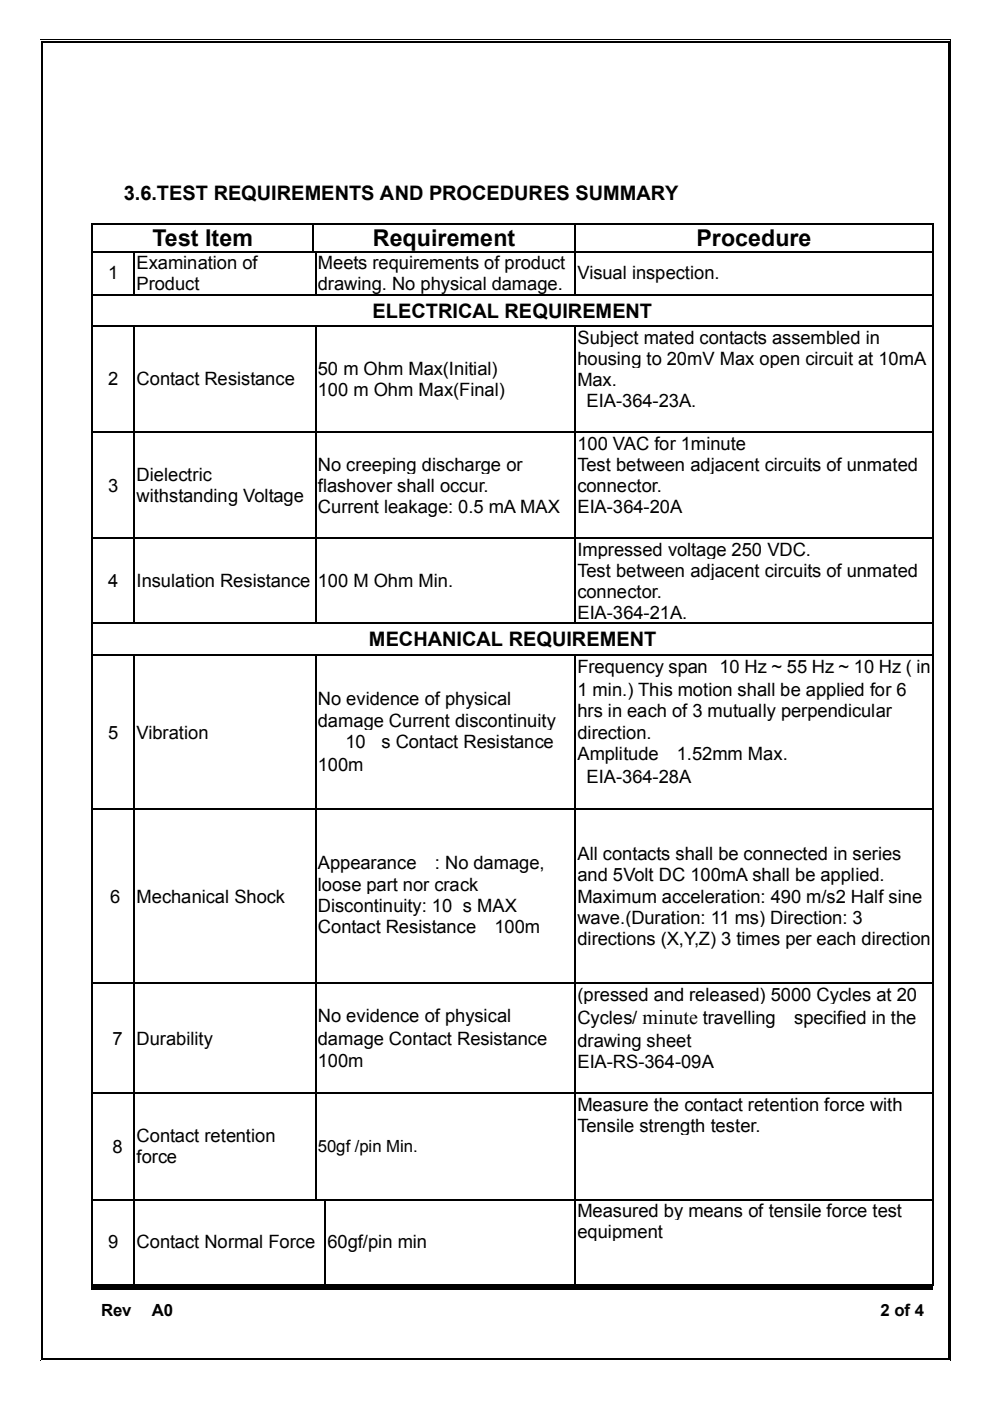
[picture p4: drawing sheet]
<svg xmlns="http://www.w3.org/2000/svg" width="210mm" height="297mm" viewBox="0 0 210 297" stroke-linecap="round" stroke-linejoin="round" font-family="sans-serif">
<defs><g id="words">
<g font-size="4.9">
<text x="32.3" y="52.2">Test Item</text>
<text x="79.1" y="52.2">Requirement</text>
<text x="147.7" y="52.2">Procedure</text>
</g>
<g font-size="4.2">
<text x="26.2" y="42.4">3.6.TEST REQUIREMENTS AND PROCEDURES SUMMARY</text>
<text x="79" y="67.3">ELECTRICAL REQUIREMENT</text>
<text x="78.2" y="137">MECHANICAL REQUIREMENT</text>
</g>
<g font-size="3.9">
<text x="22.9" y="59.2">1</text>
<text x="29" y="57">Examination of</text>
<text x="67.4" y="57">Meets requirements of product</text>
<text x="122.4" y="59.2">Visual inspection.</text>
<text x="29" y="61.5">Product</text>
<text x="67.4" y="61.5">drawing. No physical damage.</text>
<text x="122.4" y="72.8">Subject mated contacts assembled in</text>
<text x="122.4" y="77.3">housing to 20mV Max open circuit at 10mA</text>
<text x="22.9" y="81.7">2</text>
<text x="29" y="81.7">Contact Resistance</text>
<text x="67.4" y="79.5">50 m Ohm Max(Initial)</text>
<text x="122.4" y="81.8">Max.</text>
<text x="67.4" y="84">100 m Ohm Max(Final)</text>
<text x="124.4" y="86.2">EIA-364-23A.</text>
<text x="122.4" y="95.4">100 VAC for 1minute</text>
<text x="67.4" y="99.9">No creeping discharge or</text>
<text x="122.4" y="99.8">Test between adjacent circuits of unmated</text>
<text x="22.9" y="104.3">3</text>
<text x="29" y="102.1">Dielectric</text>
<text x="29" y="106.5">withstanding Voltage</text>
<text x="67.4" y="104.3">flashover shall occur.</text>
<text x="122.4" y="104.3">connector.</text>
<text x="67.4" y="108.7">Current leakage: 0.5 mA MAX</text>
<text x="122.4" y="108.7">EIA-364-20A</text>
<text x="122.4" y="117.8">Impressed voltage 250 VDC.</text>
<text x="22.9" y="124.5">4</text>
<text x="29" y="124.5">Insulation Resistance</text>
<text x="67.4" y="124.5">100 M Ohm Min.</text>
<text x="122.4" y="122.3">Test between adjacent circuits of unmated</text>
<text x="122.4" y="126.8">connector.</text>
<text x="122.4" y="131.2">EIA-364-21A.</text>
<text x="122.4" y="142.7">Frequency span 10 Hz ~ 55 Hz ~ 10 Hz ( in</text>
<text x="67.4" y="149.5">No evidence of physical</text>
<text x="122.4" y="147.6">1 min.) This motion shall be applied for 6</text>
<text x="67.4" y="154">damage Current discontinuity</text>
<text x="122.4" y="152.1">hrs in each of 3 mutually perpendicular</text>
<text x="22.9" y="156.6">5</text>
<text x="29" y="156.6">Vibration</text>
<text x="73.2" y="158.6">10</text>
<text x="80.9" y="158.6">s Contact Resistance</text>
<text x="122.4" y="156.6">direction.</text>
<text x="122.4" y="161.1">Amplitude</text>
<text x="143.5" y="161.1">1.52mm Max.</text>
<text x="67.4" y="163.5">100m</text>
<text x="124.4" y="166.1">EIA-364-28A</text>
<text x="67.4" y="184.3">Appearance</text>
<text x="92.2" y="184.3">: No damage,</text>
<text x="122.4" y="182.4">All contacts shall be connected in series</text>
<text x="23.4" y="191.4">6</text>
<text x="29" y="191.4">Mechanical Shock</text>
<text x="67.4" y="188.8">loose part nor crack</text>
<text x="122.4" y="186.9">and 5Volt DC 100mA shall be applied.</text>
<text x="122.4" y="191.4">Maximum acceleration: 490 m/s2 Half sine</text>
<text x="67.4" y="193.3">Discontinuity: 10 s MAX</text>
<text x="67.4" y="197.9">Contact Resistance</text>
<text x="104.8" y="197.9">100m</text>
<text x="122.4" y="195.9">wave.(Duration: 11 ms) Direction: 3</text>
<text x="122.4" y="200.3">directions (X,Y,Z) 3 times per each direction</text>
<text x="122.4" y="212.2">(pressed and released) 5000 Cycles at 20</text>
<text x="23.9" y="221.5">7</text>
<text x="29" y="221.5">Durability</text>
<text x="67.4" y="216.8">No evidence of physical</text>
<text x="67.4" y="221.5">damage Contact Resistance</text>
<text x="122.4" y="217">Cycles/ minute travelling</text>
<text x="122.4" y="221.9">drawing sheet</text>
<text x="168.4" y="217">specified in the</text>
<text x="67.4" y="226.3">100m</text>
<text x="122.4" y="226.4">EIA-RS-364-09A</text>
<text x="122.4" y="235.5">Measure the contact retention force with</text>
<text x="122.4" y="240">Tensile strength tester.</text>
<text x="23.9" y="244.5">8</text>
<text x="29" y="242.2">Contact retention</text>
<text x="29" y="246.7">force</text>
<text x="122.4" y="258">Measured by means of tensile force test</text>
<text x="122.4" y="262.5">equipment</text>
<text x="22.9" y="264.7">9</text>
<text x="29" y="264.7">Contact Normal Force</text>
<text x="69.4" y="264.7">60gf/pin min</text>
</g>
<g font-size="3.6">
<text x="67.4" y="244.3">50gf /pin Min.</text>
<text x="21.4" y="278.9">Rev</text>
<text x="32.2" y="278.9">A0</text>
<text x="186.7" y="278.9">2 of 4</text>
</g>
</g></defs>
<path d="M19.4 47.4h.2v.2h-.2zM197.7 47.4h.3v.2h-.3z" fill="#000"/>
<path d="M19.4 47.5h178.6M19.5 47.5v5.8M66.4 47.5v5.8M121.9 47.5v5.8M197.8 47.5v5.8" fill="none" stroke="#000" stroke-width=".25"/>
<g fill="#fff">
<path d="M19.6 53.4h8.8v9h-8.8z"/>
<path d="M20 55.6h8v4.5h-8z"/>
<path d="M28.6 53.4h38.3v9h-38.3z"/>
<path d="M29 53.4h37.5v4.5h-37.5z"/>
<path d="M29 57.9h37.5v4.5h-37.5z"/>
<path d="M67 53.4h54.8v9h-54.8z"/>
<path d="M67.4 53.4h54v4.5h-54z"/>
<path d="M67.4 57.9h54v4.5h-54z"/>
<path d="M122 53.4h75.7v9h-75.7z"/>
<path d="M122.3 55.6h75.1v4.5h-75.1z"/>
</g>
<path d="M19.4 53.3h178.6M19.5 53.4v9M28.5 53.4v9M66.9 53.4v9M121.9 53.4v9M197.8 53.4v9" fill="none" stroke="#000" stroke-width=".25"/>
<g fill="#fff">
<path d="M19.6 62.5h178.1v6.6h-178.1z"/>
<path d="M20 62.5h177.4v6.6h-177.4z"/>
</g>
<path d="M19.4 62.5h178.6M19.5 62.5v6.6M197.8 62.5v6.6" fill="none" stroke="#000" stroke-width=".25"/>
<g fill="#fff">
<path d="M19.6 69.2h8.8v22.4h-8.8z"/>
<path d="M20 78.1h8v4.6h-8z"/>
<path d="M28.6 69.2h38.3v22.4h-38.3z"/>
<path d="M29 78.1h37.5v4.6h-37.5z"/>
<path d="M67 69.2h54.8v22.4h-54.8z"/>
<path d="M67.4 75.9h54v4.6h-54z"/>
<path d="M67.4 80.4h54v4.5h-54z"/>
<path d="M122 69.2h75.7v22.4h-75.7z"/>
<path d="M122.3 69.2h75.1v4.6h-75.1z"/>
<path d="M122.3 73.7h75.1v4.6h-75.1z"/>
<path d="M122.3 78.2h75.1v4.5h-75.1z"/>
<path d="M122.3 82.6h75.1v4.6h-75.1z"/>
<path d="M122.3 87.1h75.1v4.5h-75.1z"/>
</g>
<path d="M19.4 69.2h178.6M19.5 69.2v22.4M28.5 69.2v22.4M66.9 69.2v22.4M121.9 69.2v22.4M197.8 69.2v22.4" fill="none" stroke="#000" stroke-width=".25"/>
<g fill="#fff">
<path d="M19.6 91.7h8.8v22.4h-8.8z"/>
<path d="M20 100.6h8v4.6h-8z"/>
<path d="M28.6 91.7h38.3v22.4h-38.3z"/>
<path d="M29 98.4h37.5v4.5h-37.5z"/>
<path d="M29 102.8h37.5v4.6h-37.5z"/>
<path d="M67 91.7h54.8v22.4h-54.8z"/>
<path d="M67.4 96.2h54v4.5h-54z"/>
<path d="M67.4 100.6h54v4.6h-54z"/>
<path d="M67.4 105.1h54v4.6h-54z"/>
<path d="M122 91.7h75.7v22.4h-75.7z"/>
<path d="M122.3 91.7h75.1v4.5h-75.1z"/>
<path d="M122.3 96.1h75.1v4.6h-75.1z"/>
<path d="M122.3 100.6h75.1v4.6h-75.1z"/>
<path d="M122.3 105.1h75.1v4.6h-75.1z"/>
<path d="M122.3 109.6h75.1v4.5h-75.1z"/>
</g>
<path d="M19.4 91.7h178.6M19.5 91.7v22.4M28.5 91.7v22.4M66.9 91.7v22.4M121.9 91.7v22.4M197.8 91.7v22.4" fill="none" stroke="#000" stroke-width=".25"/>
<g fill="#fff">
<path d="M19.6 114.2h8.8v17.9h-8.8z"/>
<path d="M20 120.8h8v4.6h-8z"/>
<path d="M28.6 114.2h38.3v17.9h-38.3z"/>
<path d="M29 120.8h37.5v4.6h-37.5z"/>
<path d="M67 114.2h54.8v17.9h-54.8z"/>
<path d="M67.4 120.8h54v4.6h-54z"/>
<path d="M122 114.2h75.7v17.9h-75.7z"/>
<path d="M122.3 114.2h75.1v4.5h-75.1z"/>
<path d="M122.3 118.6h75.1v4.6h-75.1z"/>
<path d="M122.3 123.1h75.1v4.5h-75.1z"/>
<path d="M122.3 127.5h75.1v4.6h-75.1z"/>
</g>
<path d="M19.4 114.1h178.6M19.5 114.2v17.9M28.5 114.2v17.9M66.9 114.2v17.9M121.9 114.2v17.9M197.8 114.2v17.9" fill="none" stroke="#000" stroke-width=".25"/>
<g fill="#fff">
<path d="M19.6 132.2h178.1v6.6h-178.1z"/>
<path d="M20 132.2h177.4v6.7h-177.4z"/>
</g>
<path d="M19.4 132.2h178.6M19.5 132.2v6.7M197.8 132.2v6.7" fill="none" stroke="#000" stroke-width=".25"/>
<g fill="#fff">
<path d="M19.6 139h8.8v32.4h-8.8z"/>
<path d="M20 152.9h8v4.6h-8z"/>
<path d="M28.6 139h38.3v32.4h-38.3z"/>
<path d="M29 152.9h37.5v4.6h-37.5z"/>
<path d="M67 139h54.8v32.4h-54.8z"/>
<path d="M67.4 145.9h54v4.6h-54z"/>
<path d="M67.4 150.4h54v4.6h-54z"/>
<path d="M67.4 154.9h54v5.1h-54z"/>
<path d="M67.4 159.9h54v4.6h-54z"/>
<path d="M122 139h75.7v32.4h-75.7z"/>
<path d="M122.3 139h75.1v5h-75.1z"/>
<path d="M122.3 144h75.1v4.5h-75.1z"/>
<path d="M122.3 148.4h75.1v4.6h-75.1z"/>
<path d="M122.3 152.9h75.1v4.6h-75.1z"/>
<path d="M122.3 157.4h75.1v5.1h-75.1z"/>
<path d="M122.3 162.4h75.1v4.6h-75.1z"/>
<path d="M122.3 166.9h75.1v4.6h-75.1z"/>
</g>
<path d="M19.4 138.9h178.6M19.5 139v32.5M28.5 139v32.5M66.9 139v32.5M121.9 139v32.5M197.8 139v32.5" fill="none" stroke="#000" stroke-width=".25"/>
<g fill="#fff">
<path d="M19.6 171.6h8.8v36.8h-8.8z"/>
<path d="M20 187.7h8v4.6h-8z"/>
<path d="M28.6 171.6h38.3v36.8h-38.3z"/>
<path d="M29 187.7h37.5v4.6h-37.5z"/>
<path d="M67 171.6h54.8v36.8h-54.8z"/>
<path d="M67.4 180.7h54v4.6h-54z"/>
<path d="M67.4 185.2h54v4.6h-54z"/>
<path d="M67.4 189.7h54v4.6h-54z"/>
<path d="M67.4 194.2h54v5h-54z"/>
<path d="M122 171.6h75.7v36.8h-75.7z"/>
<path d="M122.3 178.8h75.1v4.5h-75.1z"/>
<path d="M122.3 183.2h75.1v4.6h-75.1z"/>
<path d="M122.3 187.7h75.1v4.6h-75.1z"/>
<path d="M122.3 192.2h75.1v4.5h-75.1z"/>
<path d="M122.3 196.6h75.1v4.6h-75.1z"/>
</g>
<path d="M19.4 171.5h178.6M19.5 171.6v36.9M28.5 171.6v36.9M66.9 171.6v36.9M121.9 171.6v36.9M197.8 171.6v36.9" fill="none" stroke="#000" stroke-width=".25"/>
<g fill="#fff">
<path d="M19.6 208.6h8.8v23.2h-8.8z"/>
<path d="M20 217.9h8v4.5h-8z"/>
<path d="M28.6 208.6h38.3v23.2h-38.3z"/>
<path d="M29 217.9h37.5v4.5h-37.5z"/>
<path d="M67 208.6h54.8v23.2h-54.8z"/>
<path d="M67.4 213.1h54v4.6h-54z"/>
<path d="M67.4 217.6h54v5.1h-54z"/>
<path d="M67.4 222.6h54v4.6h-54z"/>
<path d="M122 208.6h75.7v23.2h-75.7z"/>
<path d="M122.3 208.6h75.1v4.5h-75.1z"/>
<path d="M122.3 213h75.1v5.4h-75.1z"/>
<path d="M122.3 218.3h75.1v4.6h-75.1z"/>
<path d="M122.3 222.8h75.1v4.6h-75.1z"/>
<path d="M122.3 227.3h75.1v4.5h-75.1z"/>
</g>
<path d="M19.4 208.5h178.6M19.5 208.6v23.2M28.5 208.6v23.2M66.9 208.6v23.2M121.9 208.6v23.2M197.8 208.6v23.2" fill="none" stroke="#000" stroke-width=".25"/>
<g fill="#fff">
<path d="M19.6 231.9h8.8v22.3h-8.8z"/>
<path d="M20 240.8h8v4.5h-8z"/>
<path d="M28.6 231.9h38.3v22.3h-38.3z"/>
<path d="M29 238.5h37.5v4.6h-37.5z"/>
<path d="M29 243h37.5v4.6h-37.5z"/>
<path d="M67 231.9h54.8v22.3h-54.8z"/>
<path d="M67.4 241h54v4.1h-54z"/>
<path d="M122 231.9h75.7v22.3h-75.7z"/>
<path d="M122.3 231.8h75.1v4.6h-75.1z"/>
<path d="M122.3 236.3h75.1v4.6h-75.1z"/>
<path d="M122.3 240.8h75.1v4.5h-75.1z"/>
<path d="M122.3 245.2h75.1v4.6h-75.1z"/>
<path d="M122.3 249.7h75.1v4.6h-75.1z"/>
</g>
<path d="M19.4 231.8h178.6M19.5 231.8v22.5M28.5 231.8v22.5M66.9 231.8v22.5M121.9 231.8v22.5M197.8 231.8v22.5" fill="none" stroke="#000" stroke-width=".25"/>
<g fill="#fff">
<path d="M19.6 254.4h8.8v17.9h-8.8z"/>
<path d="M20 261.1h8v4.5h-8z"/>
<path d="M28.6 254.4h40.3v17.9h-40.3z"/>
<path d="M29 261.1h39.5v4.5h-39.5z"/>
<path d="M69 254.4h52.8v17.9h-52.8z"/>
<path d="M69.4 261.1h52v4.5h-52z"/>
<path d="M122 254.4h75.7v17.9h-75.7z"/>
<path d="M122.3 254.4h75.1v4.5h-75.1z"/>
<path d="M122.3 258.9h75.1v4.4h-75.1z"/>
<path d="M122.3 263.3h75.1v4.5h-75.1z"/>
<path d="M122.3 267.7h75.1v4.6h-75.1z"/>
</g>
<path d="M19.4 254.3h178.6M19.5 254.4v17.9M28.5 254.4v17.9M69 254.4v17.9M121.9 254.4v17.9M197.8 254.4v17.9" fill="none" stroke="#000" stroke-width=".25"/>
<path d="M8.5 8.4h.2v.6h-.2zM8.5 8.4h.6v.3h-.6zM19.4 272.2h103.5v1.1h-103.5zM122.9 272.2h74.8v1.1h-74.8zM197.6 272.2h.4v.3h-.4zM197.7 272.2h.3v.3h-.3z" fill="#000"/>
<g fill="#fff">
<path d="M8.6 8.6h.3v.4h-.3z"/>
<path d="M8.6 8.6h.5v.2h-.5z"/>
</g>
<path d="M8.8 8.7h.3v.3h-.3z" fill="#000"/>
<path d="M9 8.5h192.1" fill="none" stroke="#000" stroke-width=".25"/>
<path d="M9 8.6h192.1v.2h-192.1z" fill="#fff"/>
<path d="M9 8.9h192.1" fill="none" stroke="#000" stroke-width=".25"/>
<path d="M201 8.4h.6v.3h-.6zM201.3 8.4h.3v.6h-.3z" fill="#000"/>
<g fill="#fff">
<path d="M201.2 8.6h.2v.4h-.2z"/>
<path d="M201 8.6h.4v.2h-.4z"/>
</g>
<path d="M201 8.7h.3v.3h-.3z" fill="#000"/>
<path d="M8.6 8.9v279.2" fill="none" stroke="#000" stroke-width=".25"/>
<path d="M8.6 8.9h.3v279.2h-.3z" fill="#fff"/>
<path d="M8.9 8.9v279.2M201.5 8.9v279.2" fill="none" stroke="#000" stroke-width=".25"/>
<path d="M201.2 8.9h.2v279.2h-.2z" fill="#fff"/>
<path d="M201.1 8.9v279.2" fill="none" stroke="#000" stroke-width=".25"/>
<path d="M8.5 288h.2v.6h-.2zM8.5 288.3h.6v.3h-.6z" fill="#000"/>
<g fill="#fff">
<path d="M8.6 288h.3v.4h-.3z"/>
<path d="M8.6 288.1h.5v.3h-.5z"/>
</g>
<path d="M8.8 288h.3v.2h-.3z" fill="#000"/>
<path d="M9 288.4h192.1" fill="none" stroke="#000" stroke-width=".25"/>
<path d="M9 288.1h192.1v.3h-192.1z" fill="#fff"/>
<path d="M9 288.1h192.1" fill="none" stroke="#000" stroke-width=".25"/>
<path d="M201 288.3h.6v.3h-.6zM201.3 288h.3v.6h-.3z" fill="#000"/>
<g fill="#fff">
<path d="M201.2 288h.2v.4h-.2z"/>
<path d="M201 288.1h.4v.3h-.4z"/>
</g>
<path d="M201 288h.3v.2h-.3z" fill="#000"/>
<use href="#words"/>
</svg>
